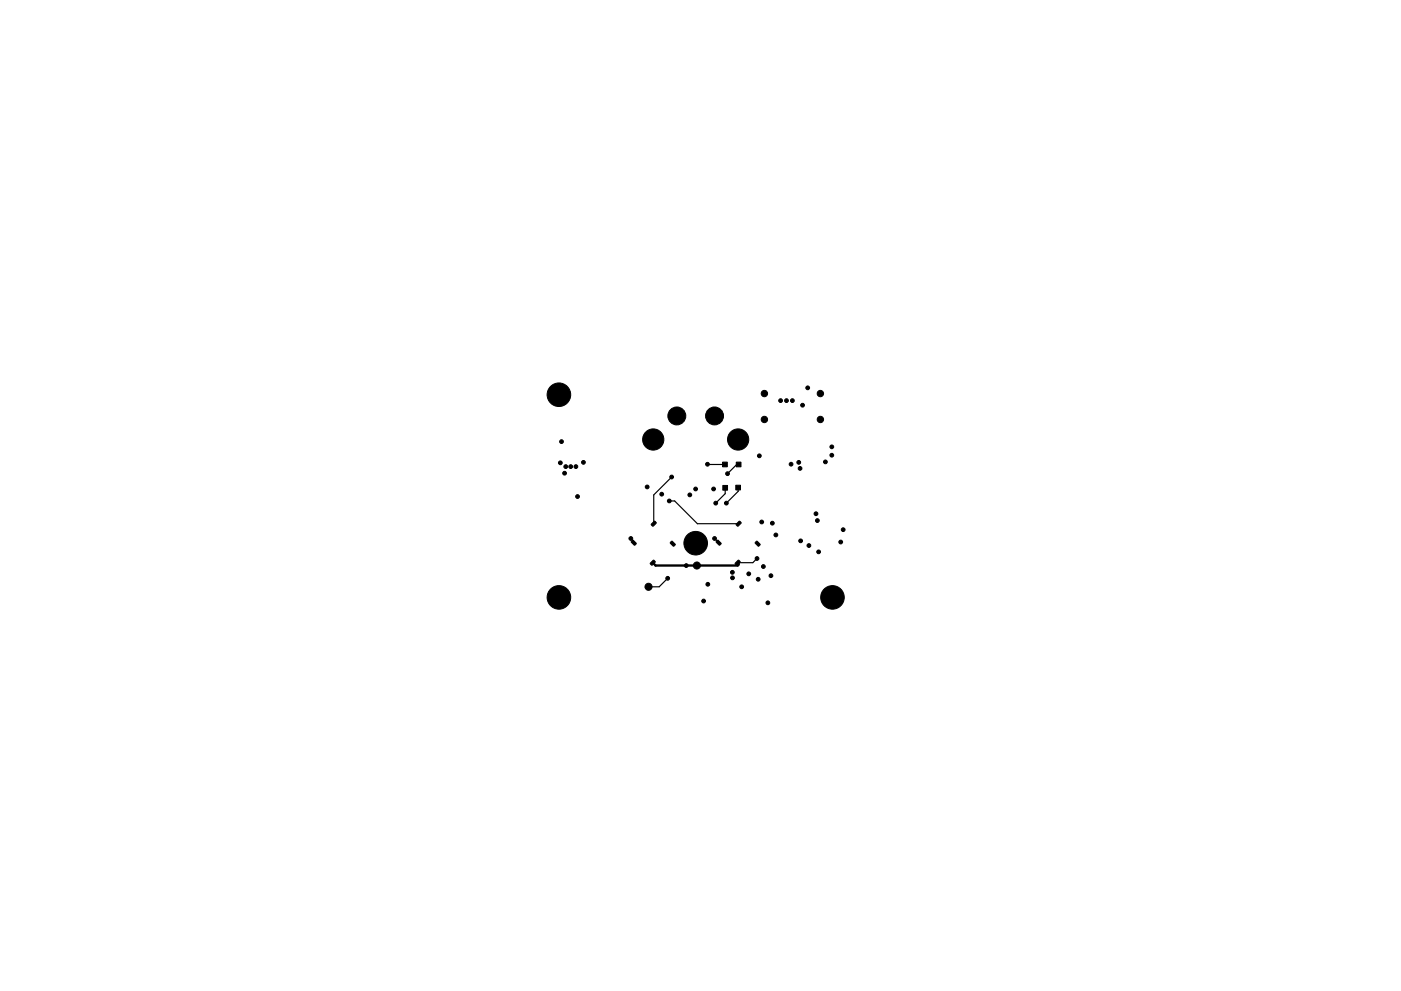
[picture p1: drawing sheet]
<svg xmlns="http://www.w3.org/2000/svg" width="297mm" height="210mm" viewBox="0 0 297 210" stroke-linecap="round" stroke-linejoin="round" font-family="sans-serif">
<g fill="#000" stroke="#000" stroke-width=".21">
<path d="M153.2 98h1v1h-1zM156.1 98h1v1h-1zM133.9 114.9l.4-.3 .6 .8-.4 .3-.6-.6zM137.9 119.5l.6-.6 .4 .3-.6 .7-.4-.2zM138.1 111.2l.6-.6 .4 .3-.6 .7-.4-.2zM142.1 115.1l.4-.3 .7 .8-.5 .3-.6-.6zM151.9 114.9l.4-.3 .6 .8-.4 .3-.6-.6zM153.2 103h1v1h-1zM156 102.9h1v1h-1zM155.9 119.5l.6-.6 .4 .3-.6 .7-.4-.2zM156.7 110.6h.2l.2 .4-.7 .6-.3-.4zM160.1 115.1l.4-.3 .7 .8-.5 .3-.6-.6z"/>
<circle cx="118.5" cy="83.7" r="2.5"/>
<circle cx="118.8" cy="98.2" r=".4"/>
<circle cx="119" cy="93.7" r=".4"/>
<circle cx="119.9" cy="99" r=".4"/>
<circle cx="121" cy="99" r=".4"/>
<circle cx="122.1" cy="99" r=".4"/>
<circle cx="123.7" cy="98.1" r=".4"/>
<circle cx="138.5" cy="93.2" r="2.25"/>
<circle cx="143.5" cy="88.2" r="1.9"/>
<circle cx="150" cy="98.5" r=".4"/>
<circle cx="151.5" cy="88.2" r="1.9"/>
<circle cx="156.5" cy="93.2" r="2.25"/>
<circle cx="161" cy="96.7" r=".4"/>
<circle cx="162.1" cy="83.5" r=".67"/>
<circle cx="162.1" cy="89" r=".67"/>
<circle cx="165.5" cy="85" r=".4"/>
<circle cx="166.7" cy="85" r=".4"/>
<circle cx="167.7" cy="98.5" r=".4"/>
<circle cx="168" cy="85" r=".4"/>
<circle cx="169.3" cy="98.1" r=".4"/>
<circle cx="169.6" cy="99.4" r=".4"/>
<circle cx="170.2" cy="86" r=".4"/>
<circle cx="171.3" cy="82.3" r=".4"/>
<circle cx="173.9" cy="83.5" r=".67"/>
<circle cx="173.9" cy="89" r=".67"/>
<circle cx="175" cy="98" r=".4"/>
<circle cx="176.4" cy="94.8" r=".4"/>
<circle cx="176.4" cy="96.6" r=".4"/>
<circle cx="119.7" cy="100.4" r=".4"/>
<circle cx="122.4" cy="105.3" r=".4"/>
<circle cx="133.8" cy="114.2" r=".4"/>
<circle cx="137.2" cy="103.3" r=".4"/>
<circle cx="140.3" cy="104.8" r=".4"/>
<circle cx="141.9" cy="106.3" r=".4"/>
<circle cx="142.4" cy="101.2" r=".4"/>
<circle cx="145.5" cy="120" r=".4"/>
<circle cx="146.2" cy="105" r=".4"/>
<circle cx="147.5" cy="103.7" r=".4"/>
<circle cx="147.5" cy="115.2" r="2.5"/>
<circle cx="147.7" cy="120" r=".75"/>
<circle cx="151.3" cy="103.7" r=".4"/>
<circle cx="151.5" cy="114.2" r=".4"/>
<circle cx="151.7" cy="106.7" r=".4"/>
<circle cx="154" cy="106.7" r=".4"/>
<circle cx="154.3" cy="100.5" r=".4"/>
<circle cx="160.5" cy="118.5" r=".4"/>
<circle cx="161.5" cy="110.7" r=".4"/>
<circle cx="163.7" cy="111" r=".4"/>
<circle cx="164.5" cy="113.5" r=".4"/>
<circle cx="169.7" cy="114.7" r=".4"/>
<circle cx="171.5" cy="115.7" r=".4"/>
<circle cx="173" cy="109" r=".4"/>
<circle cx="173.3" cy="110.4" r=".4"/>
<circle cx="173.6" cy="117.1" r=".4"/>
<circle cx="178.3" cy="115" r=".4"/>
<circle cx="178.8" cy="112.4" r=".4"/>
<circle cx="118.5" cy="126.7" r="2.5"/>
<circle cx="137.5" cy="124.5" r=".75"/>
<circle cx="141.6" cy="122.7" r=".4"/>
<circle cx="149.2" cy="127.5" r=".4"/>
<circle cx="150.1" cy="124" r=".4"/>
<circle cx="155.3" cy="121.4" r=".4"/>
<circle cx="155.3" cy="122.6" r=".4"/>
<circle cx="157.3" cy="124.5" r=".4"/>
<circle cx="158.7" cy="121.7" r=".4"/>
<circle cx="160.7" cy="122.9" r=".4"/>
<circle cx="161.9" cy="120.2" r=".4"/>
<circle cx="162.8" cy="127.9" r=".4"/>
<circle cx="163.4" cy="122.1" r=".4"/>
<circle cx="176.5" cy="126.7" r="2.5"/>
</g>
<path d="M150 98.5h3.7M156.6 98.5h-.4l-2 2M133.8 114.2l.8 .9M138.8 110.7v.4M141.9 106.3h1.1l4.9 4.8h8.7M142.4 101.2l-3.8 3.8v6.1l.1-.1M151.5 114.2l1 1M153.8 103.5v1.2l-2 2M156.5 103.7v.5l-2.5 2.5M160.5 118.5l-.9 .9h-3.2M141.6 122.7l-1.8 1.8h-2.3" fill="none" stroke="#000" stroke-width=".25"/>
<path d="M156.6 119.4v.4l-.2 .2h-17.4l-.6-.6" fill="none" stroke="#000" stroke-width=".5"/>
</svg>
